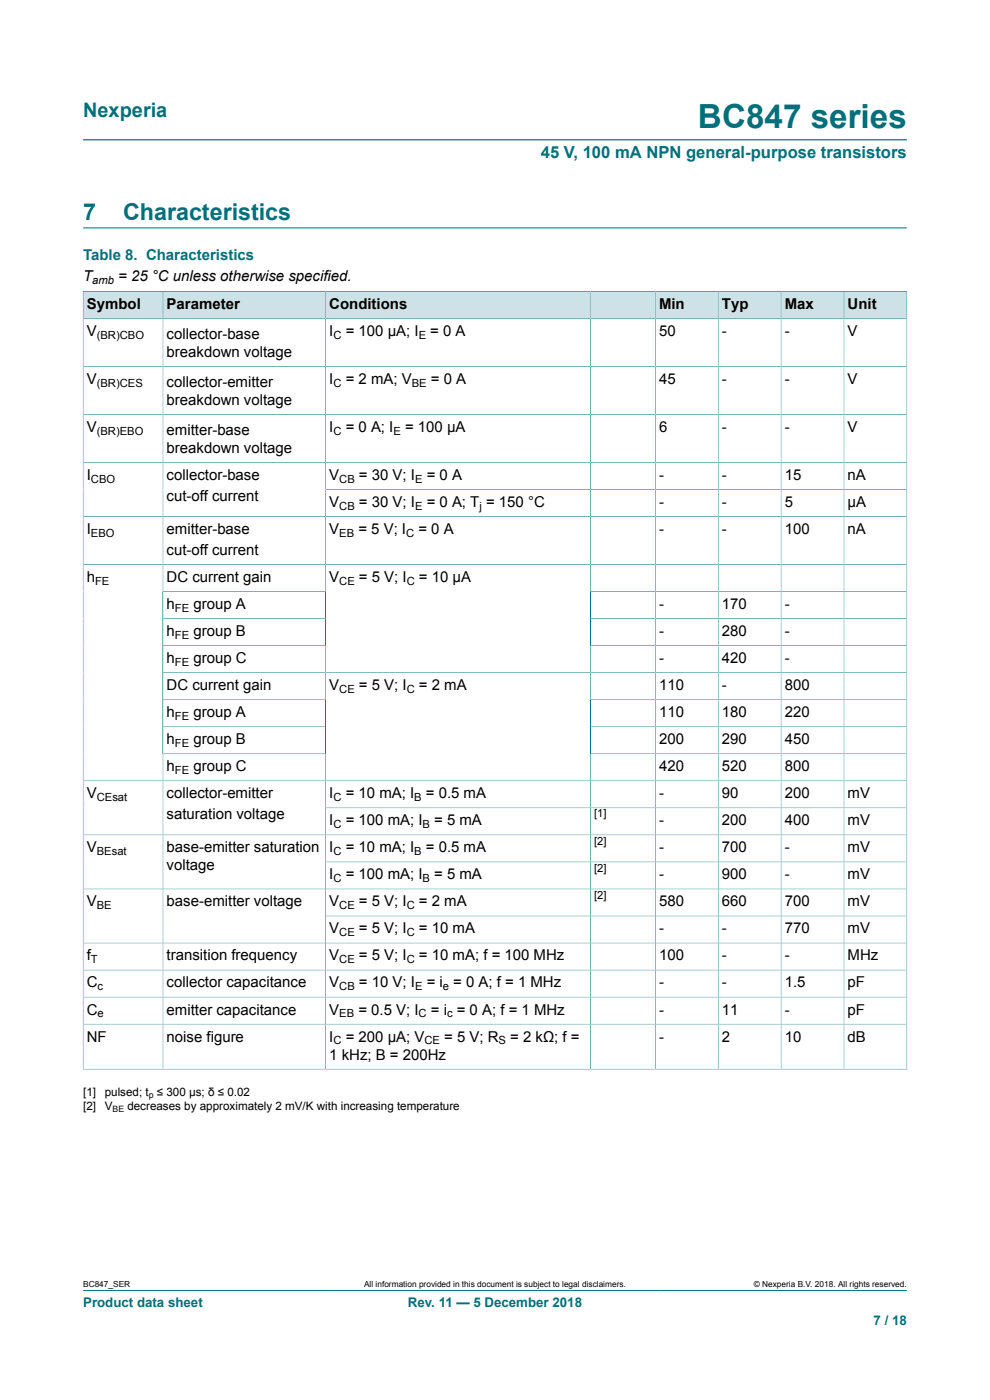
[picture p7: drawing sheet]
<svg xmlns="http://www.w3.org/2000/svg" width="210mm" height="297mm" viewBox="0 0 210 297" stroke-linecap="round" stroke-linejoin="round" font-family="sans-serif">
<defs><g id="words">
<text font-size="7.1" fill="#036f7b" x="148.1" y="27.2">BC847 series</text>
<g font-size="4.9" fill="#036f7b">
<text x="17.6" y="46.6">7</text>
<text x="26.1" y="46.6">Characteristics</text>
</g>
<text font-size="4.2" fill="#036f7b" x="17.6" y="24.8">Nexperia</text>
<text font-size="3.5" fill="#036f7b" x="114.7" y="33.5">45 V, 100 mA NPN general-purpose transistors</text>
<text font-size="3.2" fill="#036f7b" x="17.6" y="55.2">Table 8. Characteristics</text>
<g font-size="3.2">
<text x="17.6" y="59.7">T</text>
<text x="25.1" y="59.7">= 25 °C unless otherwise specified.</text>
<text x="18.4" y="65.5">Symbol</text>
<text x="35.3" y="65.5">Parameter</text>
<text x="69.8" y="65.5">Conditions</text>
<text x="139.8" y="65.5">Min</text>
<text x="153.1" y="65.5">Typ</text>
<text x="166.5" y="65.5">Max</text>
<text x="179.8" y="65.5">Unit</text>
<text x="18.4" y="71.2">V</text>
<text x="35.3" y="71.9">collector-base</text>
<text x="69.8" y="71.2">I</text>
<text x="73.3" y="71.2">= 100 µA; I</text>
<text x="91.3" y="71.2">= 0 A</text>
<text x="139.8" y="71.2">50</text>
<text x="153.1" y="71.2">-</text>
<text x="166.5" y="71.2">-</text>
<text x="179.8" y="71.2">V</text>
<text x="35.3" y="75.7">breakdown voltage</text>
<text x="18.4" y="81.4">V</text>
<text x="35.3" y="82.1">collector-emitter</text>
<text x="69.8" y="81.4">I</text>
<text x="73.3" y="81.4">= 2 mA; V</text>
<text x="91.4" y="81.4">= 0 A</text>
<text x="139.8" y="81.4">45</text>
<text x="153.1" y="81.4">-</text>
<text x="166.5" y="81.4">-</text>
<text x="179.8" y="81.4">V</text>
<text x="35.3" y="85.9">breakdown voltage</text>
<text x="18.4" y="91.6">V</text>
<text x="35.3" y="92.2">emitter-base</text>
<text x="69.8" y="91.6">I</text>
<text x="73.3" y="91.6">= 0 A; I</text>
<text x="85.9" y="91.6">= 100 µA</text>
<text x="139.8" y="91.6">6</text>
<text x="153.1" y="91.6">-</text>
<text x="166.5" y="91.6">-</text>
<text x="179.8" y="91.6">V</text>
<text x="18.4" y="101.8">I</text>
<text x="35.3" y="96.1">breakdown voltage</text>
<text x="35.3" y="101.8">collector-base</text>
<text x="69.8" y="101.8">V</text>
<text x="76.1" y="101.8">= 30 V; I</text>
<text x="90.5" y="101.8">= 0 A</text>
<text x="139.8" y="101.8">-</text>
<text x="153.1" y="101.8">-</text>
<text x="166.5" y="101.8">15</text>
<text x="179.8" y="101.8">nA</text>
<text x="35.3" y="106.2">cut-off current</text>
<text x="69.8" y="107.5">V</text>
<text x="76.1" y="107.5">= 30 V; I</text>
<text x="90.5" y="107.5">= 0 A; T = 150 °C</text>
<text x="139.8" y="107.5">-</text>
<text x="153.1" y="107.5">-</text>
<text x="166.5" y="107.5">5</text>
<text x="179.8" y="107.5">μA</text>
<text x="18.4" y="113.3">I</text>
<text x="35.3" y="113.3">emitter-base</text>
<text x="69.8" y="113.3">V</text>
<text x="76" y="113.3">= 5 V; I</text>
<text x="88.7" y="113.3">= 0 A</text>
<text x="139.8" y="113.3">-</text>
<text x="153.1" y="113.3">-</text>
<text x="166.5" y="113.3">100</text>
<text x="179.8" y="113.3">nA</text>
<text x="35.3" y="117.7">cut-off current</text>
<text x="18.4" y="123.4">h</text>
<text x="35.3" y="123.4">DC current gain</text>
<text x="69.8" y="123.4">V</text>
<text x="76.1" y="123.4">= 5 V; I</text>
<text x="88.9" y="123.4">= 10 μA</text>
<text x="35.3" y="129.2">h</text>
<text x="41" y="129.2">group A</text>
<text x="139.8" y="129.2">-</text>
<text x="153.1" y="129.2">170</text>
<text x="166.5" y="129.2">-</text>
<text x="35.3" y="134.9">h</text>
<text x="41" y="134.9">group B</text>
<text x="139.8" y="134.9">-</text>
<text x="153.1" y="134.9">280</text>
<text x="166.5" y="134.9">-</text>
<text x="35.3" y="140.7">h</text>
<text x="41" y="140.7">group C</text>
<text x="139.8" y="140.7">-</text>
<text x="153.1" y="140.7">420</text>
<text x="166.5" y="140.7">-</text>
<text x="35.3" y="146.4">DC current gain</text>
<text x="69.8" y="146.4">V</text>
<text x="76.1" y="146.4">= 5 V; I</text>
<text x="88.9" y="146.4">= 2 mA</text>
<text x="139.8" y="146.4">110</text>
<text x="153.1" y="146.4">-</text>
<text x="166.5" y="146.4">800</text>
<text x="35.3" y="152.1">h</text>
<text x="41" y="152.1">group A</text>
<text x="139.8" y="152.1">110</text>
<text x="153.1" y="152.1">180</text>
<text x="166.5" y="152.1">220</text>
<text x="35.3" y="157.9">h</text>
<text x="41" y="157.9">group B</text>
<text x="139.8" y="157.9">200</text>
<text x="153.1" y="157.9">290</text>
<text x="166.5" y="157.9">450</text>
<text x="35.3" y="163.6">h</text>
<text x="41" y="163.6">group C</text>
<text x="139.8" y="163.6">420</text>
<text x="153.1" y="163.6">520</text>
<text x="166.5" y="163.6">800</text>
<text x="18.4" y="169.3">V</text>
<text x="35.3" y="169.3">collector-emitter</text>
<text x="35.3" y="173.8">saturation voltage</text>
<text x="69.8" y="169.3">I</text>
<text x="73.3" y="169.3">= 10 mA; I</text>
<text x="90.3" y="169.3">= 0.5 mA</text>
<text x="139.8" y="169.3">-</text>
<text x="153.1" y="169.3">90</text>
<text x="166.5" y="169.3">200</text>
<text x="179.8" y="169.3">mV</text>
<text x="69.8" y="175.1">I</text>
<text x="73.3" y="175.1">= 100 mA; I</text>
<text x="92.1" y="175.1">= 5 mA</text>
<text x="139.8" y="175.1">-</text>
<text x="153.1" y="175.1">200</text>
<text x="166.5" y="175.1">400</text>
<text x="179.8" y="175.1">mV</text>
<text x="18.4" y="180.8">V</text>
<text x="35.3" y="180.8">base-emitter saturation</text>
<text x="35.3" y="184.6">voltage</text>
<text x="69.8" y="180.8">I</text>
<text x="73.3" y="180.8">= 10 mA; I</text>
<text x="90.3" y="180.8">= 0.5 mA</text>
<text x="139.8" y="180.8">-</text>
<text x="153.1" y="180.8">700</text>
<text x="166.5" y="180.8">-</text>
<text x="179.8" y="180.8">mV</text>
<text x="69.8" y="186.5">I</text>
<text x="73.3" y="186.5">= 100 mA; I</text>
<text x="92.1" y="186.5">= 5 mA</text>
<text x="139.8" y="186.5">-</text>
<text x="153.1" y="186.5">900</text>
<text x="166.5" y="186.5">-</text>
<text x="179.8" y="186.5">mV</text>
<text x="18.4" y="192.3">V</text>
<text x="35.3" y="192.3">base-emitter voltage</text>
<text x="69.8" y="192.3">V</text>
<text x="76.1" y="192.3">= 5 V; I</text>
<text x="88.9" y="192.3">= 2 mA</text>
<text x="139.8" y="192.3">580</text>
<text x="153.1" y="192.3">660</text>
<text x="166.5" y="192.3">700</text>
<text x="179.8" y="192.3">mV</text>
<text x="18.4" y="203.7">f</text>
<text x="35.3" y="203.7">transition frequency</text>
<text x="69.8" y="198">V</text>
<text x="69.8" y="203.7">V</text>
<text x="76.1" y="198">= 5 V; I</text>
<text x="76.1" y="203.7">= 5 V; I</text>
<text x="88.9" y="198">= 10 mA</text>
<text x="88.9" y="203.7">= 10 mA; f = 100 MHz</text>
<text x="139.8" y="198">-</text>
<text x="139.8" y="203.7">100</text>
<text x="153.1" y="198">-</text>
<text x="153.1" y="203.7">-</text>
<text x="166.5" y="198">770</text>
<text x="166.5" y="203.7">-</text>
<text x="179.8" y="198">mV</text>
<text x="179.8" y="203.7">MHz</text>
<text x="18.4" y="209.5">C</text>
<text x="35.3" y="209.5">collector capacitance</text>
<text x="69.8" y="209.5">V</text>
<text x="76.1" y="209.5">= 10 V; I</text>
<text x="90.5" y="209.5">= i = 0 A; f = 1 MHz</text>
<text x="139.8" y="209.5">-</text>
<text x="153.1" y="209.5">-</text>
<text x="166.5" y="209.5">1.5</text>
<text x="179.8" y="209.5">pF</text>
<text x="18.4" y="215.2">C</text>
<text x="35.3" y="215.2">emitter capacitance</text>
<text x="69.8" y="215.2">V</text>
<text x="76" y="215.2">= 0.5 V; I</text>
<text x="91.4" y="215.2">= i = 0 A; f = 1 MHz</text>
<text x="139.8" y="215.2">-</text>
<text x="153.1" y="215.2">11</text>
<text x="166.5" y="215.2">-</text>
<text x="179.8" y="215.2">pF</text>
<text x="18.4" y="221">NF</text>
<text x="35.3" y="221">noise figure</text>
<text x="69.8" y="221">I</text>
<text x="73.3" y="221">= 200 μA; V</text>
<text x="94.2" y="221">= 5 V; R</text>
<text x="108.2" y="221">= 2 kΩ; f =</text>
<text x="139.8" y="221">-</text>
<text x="153.1" y="221">2</text>
<text x="166.5" y="221">10</text>
<text x="179.8" y="221">dB</text>
<text x="69.8" y="224.8">1 kHz; B = 200Hz</text>
</g>
<g font-size="2.8" fill="#036f7b">
<text x="17.6" y="277.3">Product data sheet</text>
<text x="86.5" y="277.3">Rev. 11 — 5 December 2018</text>
<text x="185.3" y="281">7 / 18</text>
</g>
<g font-size="2.5">
<text x="17.6" y="232.5">[1]</text>
<text x="22.2" y="232.5">pulsed; t ≤ 300 μs; δ ≤ 0.02</text>
<text x="17.6" y="235.4">[2]</text>
<text x="22.2" y="235.4">V</text>
<text x="27" y="235.4">decreases by approximately 2 mV/K with increasing temperature</text>
</g>
<g font-size="2.4">
<text x="19.6" y="60.3">amb</text>
<text x="20.5" y="71.9">(BR)CBO</text>
<text x="70.7" y="71.9">C</text>
<text x="88.8" y="71.9">E</text>
<text x="20.5" y="82">(BR)CES</text>
<text x="70.7" y="82">C</text>
<text x="87.3" y="82">BE</text>
<text x="20.5" y="92.2">(BR)EBO</text>
<text x="70.7" y="92.2">C</text>
<text x="83.5" y="92.2">E</text>
<text x="19.3" y="102.4">CBO</text>
<text x="72" y="102.4">CB</text>
<text x="88" y="102.4">E</text>
<text x="19.3" y="113.9">EBO</text>
<text x="72" y="108.1">CB</text>
<text x="72" y="113.9">EB</text>
<text x="86.1" y="113.9">C</text>
<text x="88" y="108.1">E</text>
<text x="101.7" y="108.1">j</text>
<text x="20.2" y="124.1">FE</text>
<text x="72" y="124.1">CE</text>
<text x="86.3" y="124.1">C</text>
<text x="37.1" y="129.8">FE</text>
<text x="37.1" y="135.5">FE</text>
<text x="37.1" y="141.3">FE</text>
<text x="72" y="147">CE</text>
<text x="86.3" y="147">C</text>
<text x="37.1" y="152.7">FE</text>
<text x="37.1" y="158.5">FE</text>
<text x="37.1" y="164.2">FE</text>
<text x="20.5" y="169.9">CEsat</text>
<text x="70.7" y="169.9">C</text>
<text x="87.9" y="169.9">B</text>
<text x="126" y="173.4">[1]</text>
<text x="70.7" y="175.7">C</text>
<text x="89.6" y="175.7">B</text>
<text x="126" y="179.2">[2]</text>
<text x="20.5" y="181.4">BEsat</text>
<text x="70.7" y="181.4">C</text>
<text x="87.9" y="181.4">B</text>
<text x="126" y="184.9">[2]</text>
<text x="70.7" y="187.2">C</text>
<text x="89.6" y="187.2">B</text>
<text x="126" y="190.6">[2]</text>
<text x="20.5" y="192.9">BE</text>
<text x="72" y="192.9">CE</text>
<text x="86.3" y="192.9">C</text>
<text x="72" y="198.6">CE</text>
<text x="86.3" y="198.6">C</text>
<text x="19.3" y="204.4">T</text>
<text x="72" y="204.4">CE</text>
<text x="86.3" y="204.4">C</text>
<text x="20.7" y="210.1">c</text>
<text x="20.7" y="215.8">e</text>
<text x="72" y="210.1">CB</text>
<text x="72" y="215.8">EB</text>
<text x="88" y="210.1">E</text>
<text x="88.8" y="215.8">C</text>
<text x="93.9" y="210.1">e</text>
<text x="94.8" y="215.8">c</text>
<text x="70.7" y="221.6">C</text>
<text x="90.1" y="221.6">CE</text>
<text x="105.8" y="221.6">S</text>
</g>
<g font-size="1.9">
<text x="31.6" y="232.9">p</text>
<text x="23.9" y="235.9">BE</text>
</g>
<g font-size="1.8">
<text x="17.6" y="273.1">BC847_SER</text>
<text x="77.2" y="273.1">All information provided in this document is subject to legal disclaimers.</text>
<text x="159.9" y="273.1">© Nexperia B.V. 2018. All rights reserved.</text>
</g>
</g></defs>
<path d="M17.6 29.7h174.8M17.6 48.3h174.8" fill="none" stroke="#036f7b" stroke-width=".21"/>
<path d="M17.7 61.9h16.8v5.6h-16.8z" fill="#cde2e7"/>
<path d="M17.6 61.7v5.9h17v-5.8h-17" fill="none" stroke="#036f7b" stroke-width=".21"/>
<path d="M34.6 61.9h34.4v5.6h-34.4z" fill="#cde2e7"/>
<path d="M34.6 61.8h34.5v5.8h-34.5z" fill="none" stroke="#036f7b" stroke-width=".21"/>
<path d="M69.1 61.9h56.1v5.6h-56.1z" fill="#cde2e7"/>
<path d="M69.1 61.8h56.2v5.8h-56.2z" fill="none" stroke="#036f7b" stroke-width=".21"/>
<path d="M125.3 61.9h13.7v5.6h-13.7z" fill="#cde2e7"/>
<path d="M125.3 61.8h13.7v5.8h-13.7z" fill="none" stroke="#036f7b" stroke-width=".21"/>
<path d="M139.1 61.9h13.2v5.6h-13.2z" fill="#cde2e7"/>
<path d="M139 61.8h13.4v5.8h-13.4z" fill="none" stroke="#036f7b" stroke-width=".21"/>
<path d="M152.4 61.9h13.2v5.6h-13.2z" fill="#cde2e7"/>
<path d="M152.4 61.8h13.3v5.8h-13.3z" fill="none" stroke="#036f7b" stroke-width=".21"/>
<path d="M165.8 61.9h13.2v5.6h-13.2z" fill="#cde2e7"/>
<path d="M165.7 61.8h13.3v5.8h-13.3z" fill="none" stroke="#036f7b" stroke-width=".21"/>
<path d="M179.1 61.9h13.2v5.6h-13.2z" fill="#cde2e7"/>
<g fill="none" stroke="#036f7b" stroke-width=".21">
<path d="M17.6 77.7h174.8M34.6 67.6v159.2M69.1 67.6v159.2M125.3 67.6v159.2M139 67.6v159.2M152.4 67.6v159.2M165.7 67.6v159.2M192.4 61.7v165.2M192.4 67.6h-174.8v159.3M192.4 61.8h-13.4v165M17.6 87.9h174.8M17.6 98.1h174.8"/>
<path d="M17.6 109.6h174.8M17.6 119.8h174.8M69.1 103.8h123.3M34.6 125.5h34.5M34.6 131.2h34.5M34.6 137h34.5M125.3 125.5h67.1M125.3 131.2h67.1M125.3 137h67.1M34.6 142.7h157.8M34.6 148.4h34.5M34.6 154.2h34.5"/>
<path d="M34.6 159.9h34.5M125.3 148.4h67.1M125.3 154.2h67.1M125.3 159.9h67.1M17.6 165.6h174.8M17.6 177.1h174.8M69.1 171.4h123.3M17.6 188.6h174.8M69.1 182.9h123.3M69.1 194.3h123.3M17.6 200.1h174.8M17.6 205.8h174.8"/>
<path d="M17.6 211.5h174.8M17.6 217.3h174.8M17.6 226.8h174.8M17.6 273.8h174.8"/>
</g>
<use href="#words"/>
</svg>
